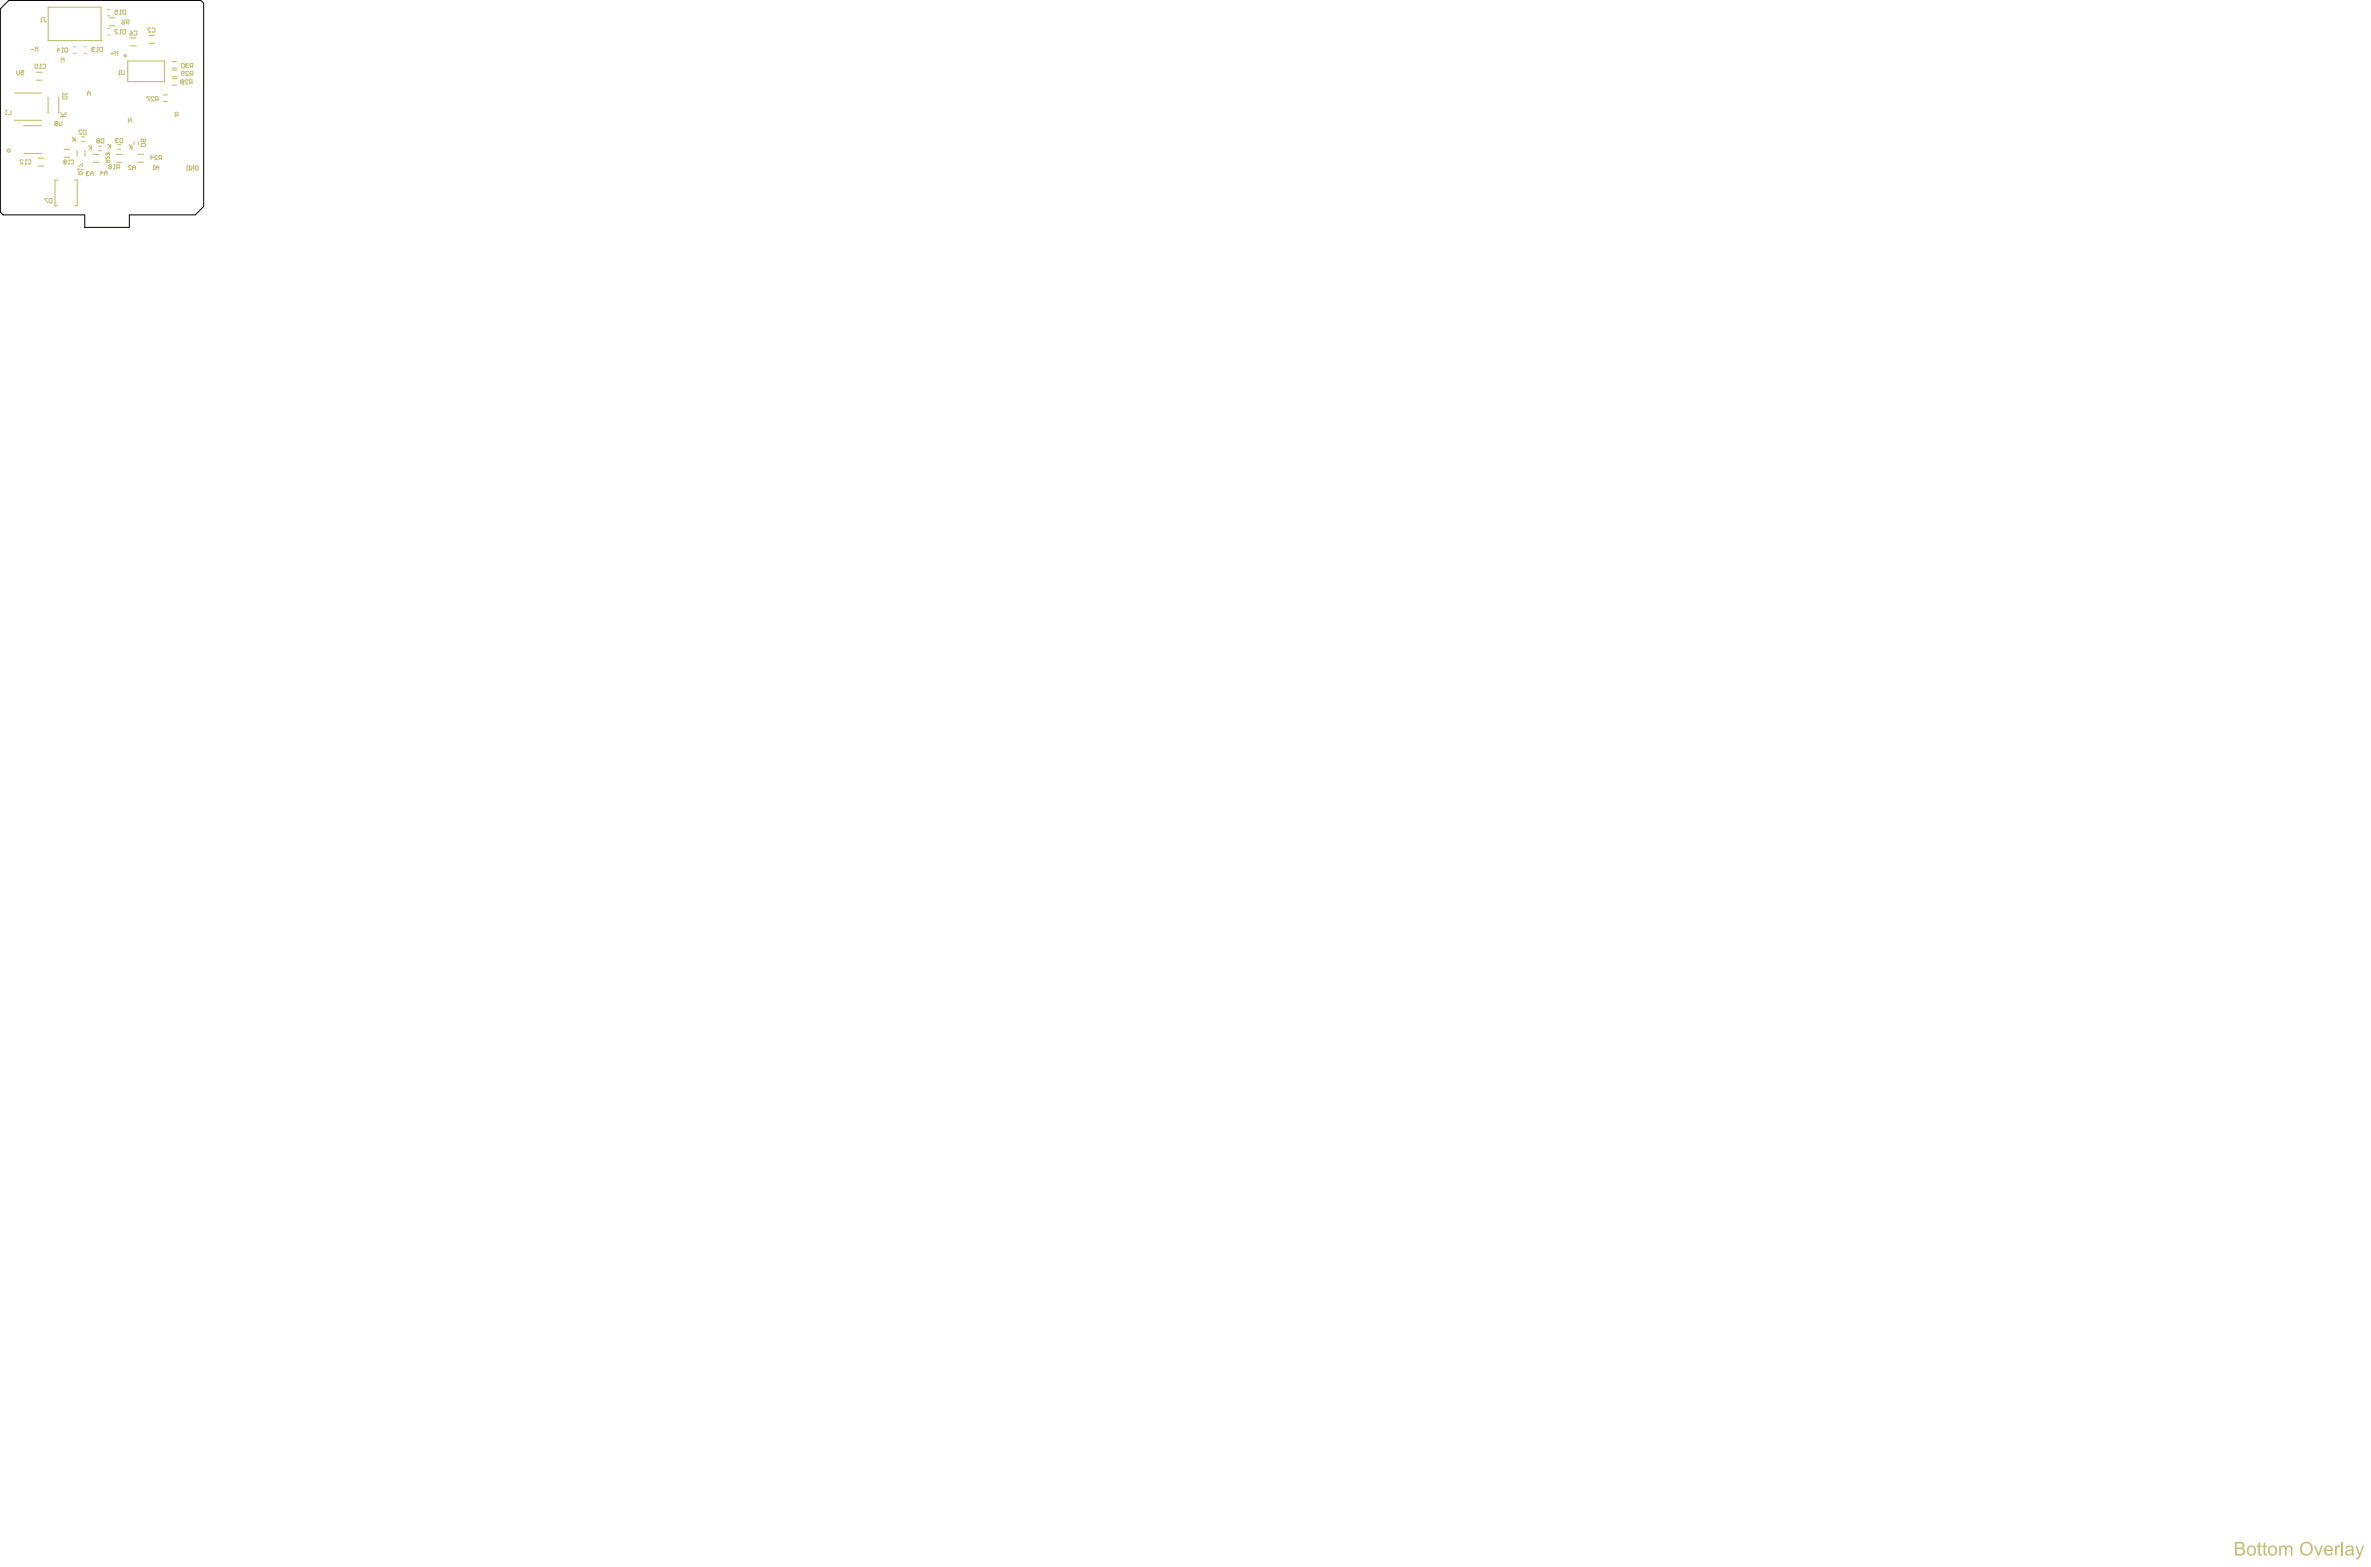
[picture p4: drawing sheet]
<svg xmlns="http://www.w3.org/2000/svg" width="1416mm" height="936mm" viewBox="0 0 1416 936" stroke-linecap="round" stroke-linejoin="round" font-family="sans-serif">
<path d="M0 5l5-5h115l2 2v121l-5 5h-40v8h-26v-8h-49l-2-1z" fill="none" stroke="#000" stroke-width=".6"/>
<g fill="none" stroke="#c0c073" stroke-width=".68">
<path d="M29 4h31v20h-31zM65 15h4M65 11h4M76 36h22v13h-22zM78 27h3M78 23h3M89 21h3M89 26h3M103 37h2M9 56h16M22 48h3M22 43h3"/>
<path d="M29 58v10M35 58v10M97 57h3M103 51h2M103 47h2M103 42h2M103 41h2M103 46h2M9 72h16M14 75h11M97 61h3M14 92h11"/>
<path d="M23 94h3M23 99h3M38 89h4M38 94h4M46 90v3M49 84h1M49 82h1M51 90v3M56 97h3M56 92h3M59 87h2M59 90h2"/>
<path d="M70 97h3M70 92h3M70 89h2M70 86h2M80 85v1M82 97h4M82 92h4M83 85v1M35 108h-2v15h2M44 108h2v15h-2"/>
</g>
<g fill="none" stroke="#c0c073" stroke-width=".6">
<path d="M64 6h1M64 9h2M64 17h2M37 37v-2h1v2M44 28h1M44 32h1M50 28h1M50 32h2M64 21h2M105 69v1M106 69h-1v-2h1v3M43 82l2 2"/>
<path d="M44 83l-1 1M45 82v2M29 119h-2l2 2M29 119h2v2h-2zM47 104h2v-1l-1-1-1 2M47 102v1M47 101v1M47 101h2"/>
</g>
<circle cx="49" cy="101" r=".2" fill="#c0c073"/>
<path d="M49 78h-1h-1l2 2h-2M50 78h1v2h-1zM47 99l2-1v1M63 97h2v-1h-1v1M63 94v1l2-1v1M63 96h1M65 91v1v1M49 101v1" fill="none" stroke="#c0c073" stroke-width=".6"/>
<circle cx="65" cy="91" r=".2" fill="#c0c073"/>
<path d="M90 17h-2l2 2h-2M91 17h2l-1 2h-1M77 70v3l1-3v3M15 98h1M15 95v3M17 96v-1l1 1v1v1l-1-1M64 92h.1M64 92h-1l1 1M65 91l-1 1M77 86l2 2M78 88l-1 1M79 86v3" fill="none" stroke="#c0c073" stroke-width=".6"/>
<circle cx="15" cy="95" r=".2" fill="#c0c073"/>
<path d="M10 42v2l1 1 1-1v-2M12 42h2v1h-1l-1 1 1 1 1-1M14 96l-1-1-1 1 2 2h-2M15 95l1 1M41 98h1M41 96v2M42 96h2v1h-2" fill="none" stroke="#c0c073" stroke-width=".6"/>
<circle cx="41" cy="96" r=".2" fill="#c0c073"/>
<path d="M37 31h1M37 29v2M39 29h1v2h-1zM38 97v-1h2l-1 1M38 97v1l2-1h-1M38 97h1M41 96h1" fill="none" stroke="#c0c073" stroke-width=".6"/>
<path d="M36 70h4M36 67l2 2M40 67l-3 3" fill="none" stroke="#c0c073" stroke-width=".68"/>
<circle cx="37" cy="29" r=".2" fill="#c0c073"/>
<path d="M34 30h2l-2-1v2M37 29h1M53 103l-1-1-1 1M54 105v-2l1-1 1 1v2M54 104h2M60 103h1l-1-1v3M62 105v-2l1-1 1 1v2M62 103h2" fill="none" stroke="#c0c073" stroke-width=".6"/>
<circle cx="51" cy="103" r=".2" fill="#c0c073"/>
<path d="M53 87l2 2M54 88l-1 1M55 87v2M71 83h-1l-1 1M72 83h1v2h-1zM51 103l1 1M52 104h.1M52 104h-1l1 1 1-1" fill="none" stroke="#c0c073" stroke-width=".6"/>
<circle cx="69" cy="84" r=".2" fill="#c0c073"/>
<path d="M52 57v-2l1-1 1 1v2M52 56h2M71 45h1M71 42v3M73 42v3l1-1v-2M58 84v1h1v-1M58 84v-1h1v1M58 84h1M60 83h2v2h-2zM69 84h1M70 84h.1M70 84h-1l1 1h1" fill="none" stroke="#c0c073" stroke-width=".6"/>
<circle cx="71" cy="42" r=".2" fill="#c0c073"/>
<path d="M58 31h1M58 28v3M60 29l1-1v3l-1-1zM71 42h1" fill="none" stroke="#c0c073" stroke-width=".6"/>
<circle cx="58" cy="28" r=".2" fill="#c0c073"/>
<path d="M57 29l-2-1v1M58 28l1 1" fill="none" stroke="#c0c073" stroke-width=".6"/>
<circle cx="55" cy="29" r=".2" fill="#c0c073"/>
<path d="M72 9h.1M72 6v3M74 6h1v3l-2-1zM55 29v1M55 30h1M55 30v1l2-1" fill="none" stroke="#c0c073" stroke-width=".6"/>
<circle cx="72" cy="6" r=".2" fill="#c0c073"/>
<g fill="none" stroke="#c0c073" stroke-width=".6">
<path d="M69 6h1v1h-1v2l1-1M72 6h.1M108 49v-1h2l-1 1M108 49v1h2l-1-1M108 49h1M108 44h2v-1h-2v2h1h1M112 48h-2l2 2h-2M113 43h-1h-1l2 2h-2M114 49l-1 1M114 44l-1 1M115 49h-2v-1h2v2M115 44h-1l-1-1h2v2"/>
<path d="M3 68h1M4 66v2M7 66v2h-2"/>
</g>
<circle cx="4" cy="66" r=".2" fill="#c0c073"/>
<path d="M24 13h1M25 10v3M26 10h1M26 10v3h1h1M4 66h.1M33 74v1h1v-1M33 74v-1h1v1M33 74h1M35 73l1 2h1v-2" fill="none" stroke="#c0c073" stroke-width=".6"/>
<circle cx="25" cy="10" r=".2" fill="#c0c073"/>
<path d="M25 10v1M64 86l2 2M66 87l-2 2M66 86v3M68 98v3M70 100v1M71 100h-1v-1l1-1v3M68 101h1" fill="none" stroke="#c0c073" stroke-width=".6"/>
<circle cx="68" cy="98" r=".2" fill="#c0c073"/>
<path d="M72 18v2M73 18h2v2h-2zM66 32h2M67 31v2M69 33v-2l1 1v-1v2M72 20h.1M65 100v-1v-1l2 1-1 1M65 100v1l2-1h-1M65 100h1M68 98l1 1" fill="none" stroke="#c0c073" stroke-width=".6"/>
<circle cx="72" cy="18" r=".2" fill="#c0c073"/>
<path d="M70 18h-1l1 2h-1M72 18h.1M92 99v2M93 100h2M91 101h1M93 101v-1l1-1 1 1v1" fill="none" stroke="#c0c073" stroke-width=".6"/>
<circle cx="92" cy="99" r=".2" fill="#c0c073"/>
<g fill="none" stroke="#c0c073" stroke-width=".6">
<path d="M78 18l1 2M80 19v-1l2 1v2h-1h-1M78 20h1v1h-1zM113 38h-2v1M114 40h-1M115 40h-1l-1-2h2v2M89 58h-1l1 2M92 58h-1h-1l2 2h-2M94 59l-1 1M94 59h-1v-1h1v2M90 94h1l-1-1v2M92 99h.1"/>
<path d="M94 93h-2l2 2h-2M96 95h-1M97 95h-2v-2h2v2M112 99h1v3l-1-1zM114 99v3l2-3v3M117 99h1v2l-1 1v-2"/>
</g>
<circle cx="111" cy="39" r=".2" fill="#c0c073"/>
<path d="M108 38h1h1v2h-2zM111 39h.1M111 39h1M111 39v1h2M37 58l3-1v2h-3zM37 56v1M37 56h3" fill="none" stroke="#c0c073" stroke-width=".6"/>
<circle cx="40" cy="56" r=".2" fill="#c0c073"/>
<path d="M18 29h2M21 31v-3l1 1 1-1v3M24 38v3M26 39v-1l1 1v1v1l-1-1M24 41h1M40 56v1M78 99h-1l1 2h-1M79 100h2M84 86h2l1 1h-3zM86 83v1v1l1-1-1-1h-1l-1 1 1 1M79 101v-1l1-1 1 1v1" fill="none" stroke="#c0c073" stroke-width=".6"/>
<circle cx="24" cy="38" r=".2" fill="#c0c073"/>
<path d="M73 12l1 1M73 14l1-1v1h-1zM76 14h-1M77 14h-1l-1-2h2v2M21 39v-1l2 1-1 2-1-1zM24 38l1 1" fill="none" stroke="#c0c073" stroke-width=".6"/>
<g fill="#c0c073">
<path d="M1349 921h1v2h1v1h-1v3l1 1v1h-1l-1-1v-4h-1v-1h1z"/>
<path d="M1352 921h1v2h1v1h-1v4h1v1h-2v-1v-4h-1v-1h1z"/>
<path d="M1361 923h1v1l2-1 2 1 1-1a1.7 1.7 0 0 1 2 2v4h-1v-5h-1a1.4 1.4 0 0 0-1 1v4h-1v-5h-1h-1l-1 1v4h-1z"/>
<path d="M1382 923h1l2 5 1-5h1l-2 6h-1z"/>
<path d="M1395 923v1l1-1h2l-1 1h-1v5h-1z"/>
<path d="M1398 921h1v8h-1z"/>
<path d="M1407 923h1l1 5 2-5h1l-2 7-2 1h-1v-1h1l1-1z"/>
<path d="M1335 921h3h2v2l-1 1 2 2-1 2-5 1zM1336 922v2l3-1v-1zM1336 925v3h3l1-1-1-2z"/>
<path d="M1343 924l2-1 2 1v3l-1 1-2 1-1-1-1-3zM1343 924v2a1.9 1.9 0 0 0 3 2 1.9 1.9 0 0 0 0-3 1.6 1.6 0 0 0-1-1 1.6 1.6 0 0 0-2 0z"/>
<path d="M1355 926a2.9 2.9 0 0 1 5 0 2.9 2.9 0 0 1-5 0zM1356 924v2a1.9 1.9 0 0 0 2 2 1.9 1.9 0 0 0 1-3 1.6 1.6 0 0 0-1-1 1.6 1.6 0 0 0-2 0z"/>
<path d="M1375 922l3-2 2 2 1 3-1 3-3 1-3-2v-3zM1375 922v2v3l2 1 2-1 1-2v-2l-2-2z"/>
<path d="M1389 923h1h2l1 1v1v1h-4a1.7 1.7 0 0 0 1 2 1.7 1.7 0 0 0 2-1h1l-1 2h-2l-1-1-1-3zM1390 924l-1 1h3a1.7 1.7 0 0 0-2-1z"/>
<path d="M1401 923h3l2 1v5h-1v-1l-2 1a1.9 1.9 0 0 1-2-2 1.9 1.9 0 0 1 2-2h2l-1-1h-1l-1 1h-1zM1402 927v1l2-1a.9 .9 0 0 0 1-1 1 1 0 0 0-2 0z"/>
</g>
<g fill="none" stroke="#c0c073" stroke-width=".68">
<circle cx="75" cy="33" r=".7"/>
<circle cx="5" cy="90" r="1"/>
</g>
</svg>
